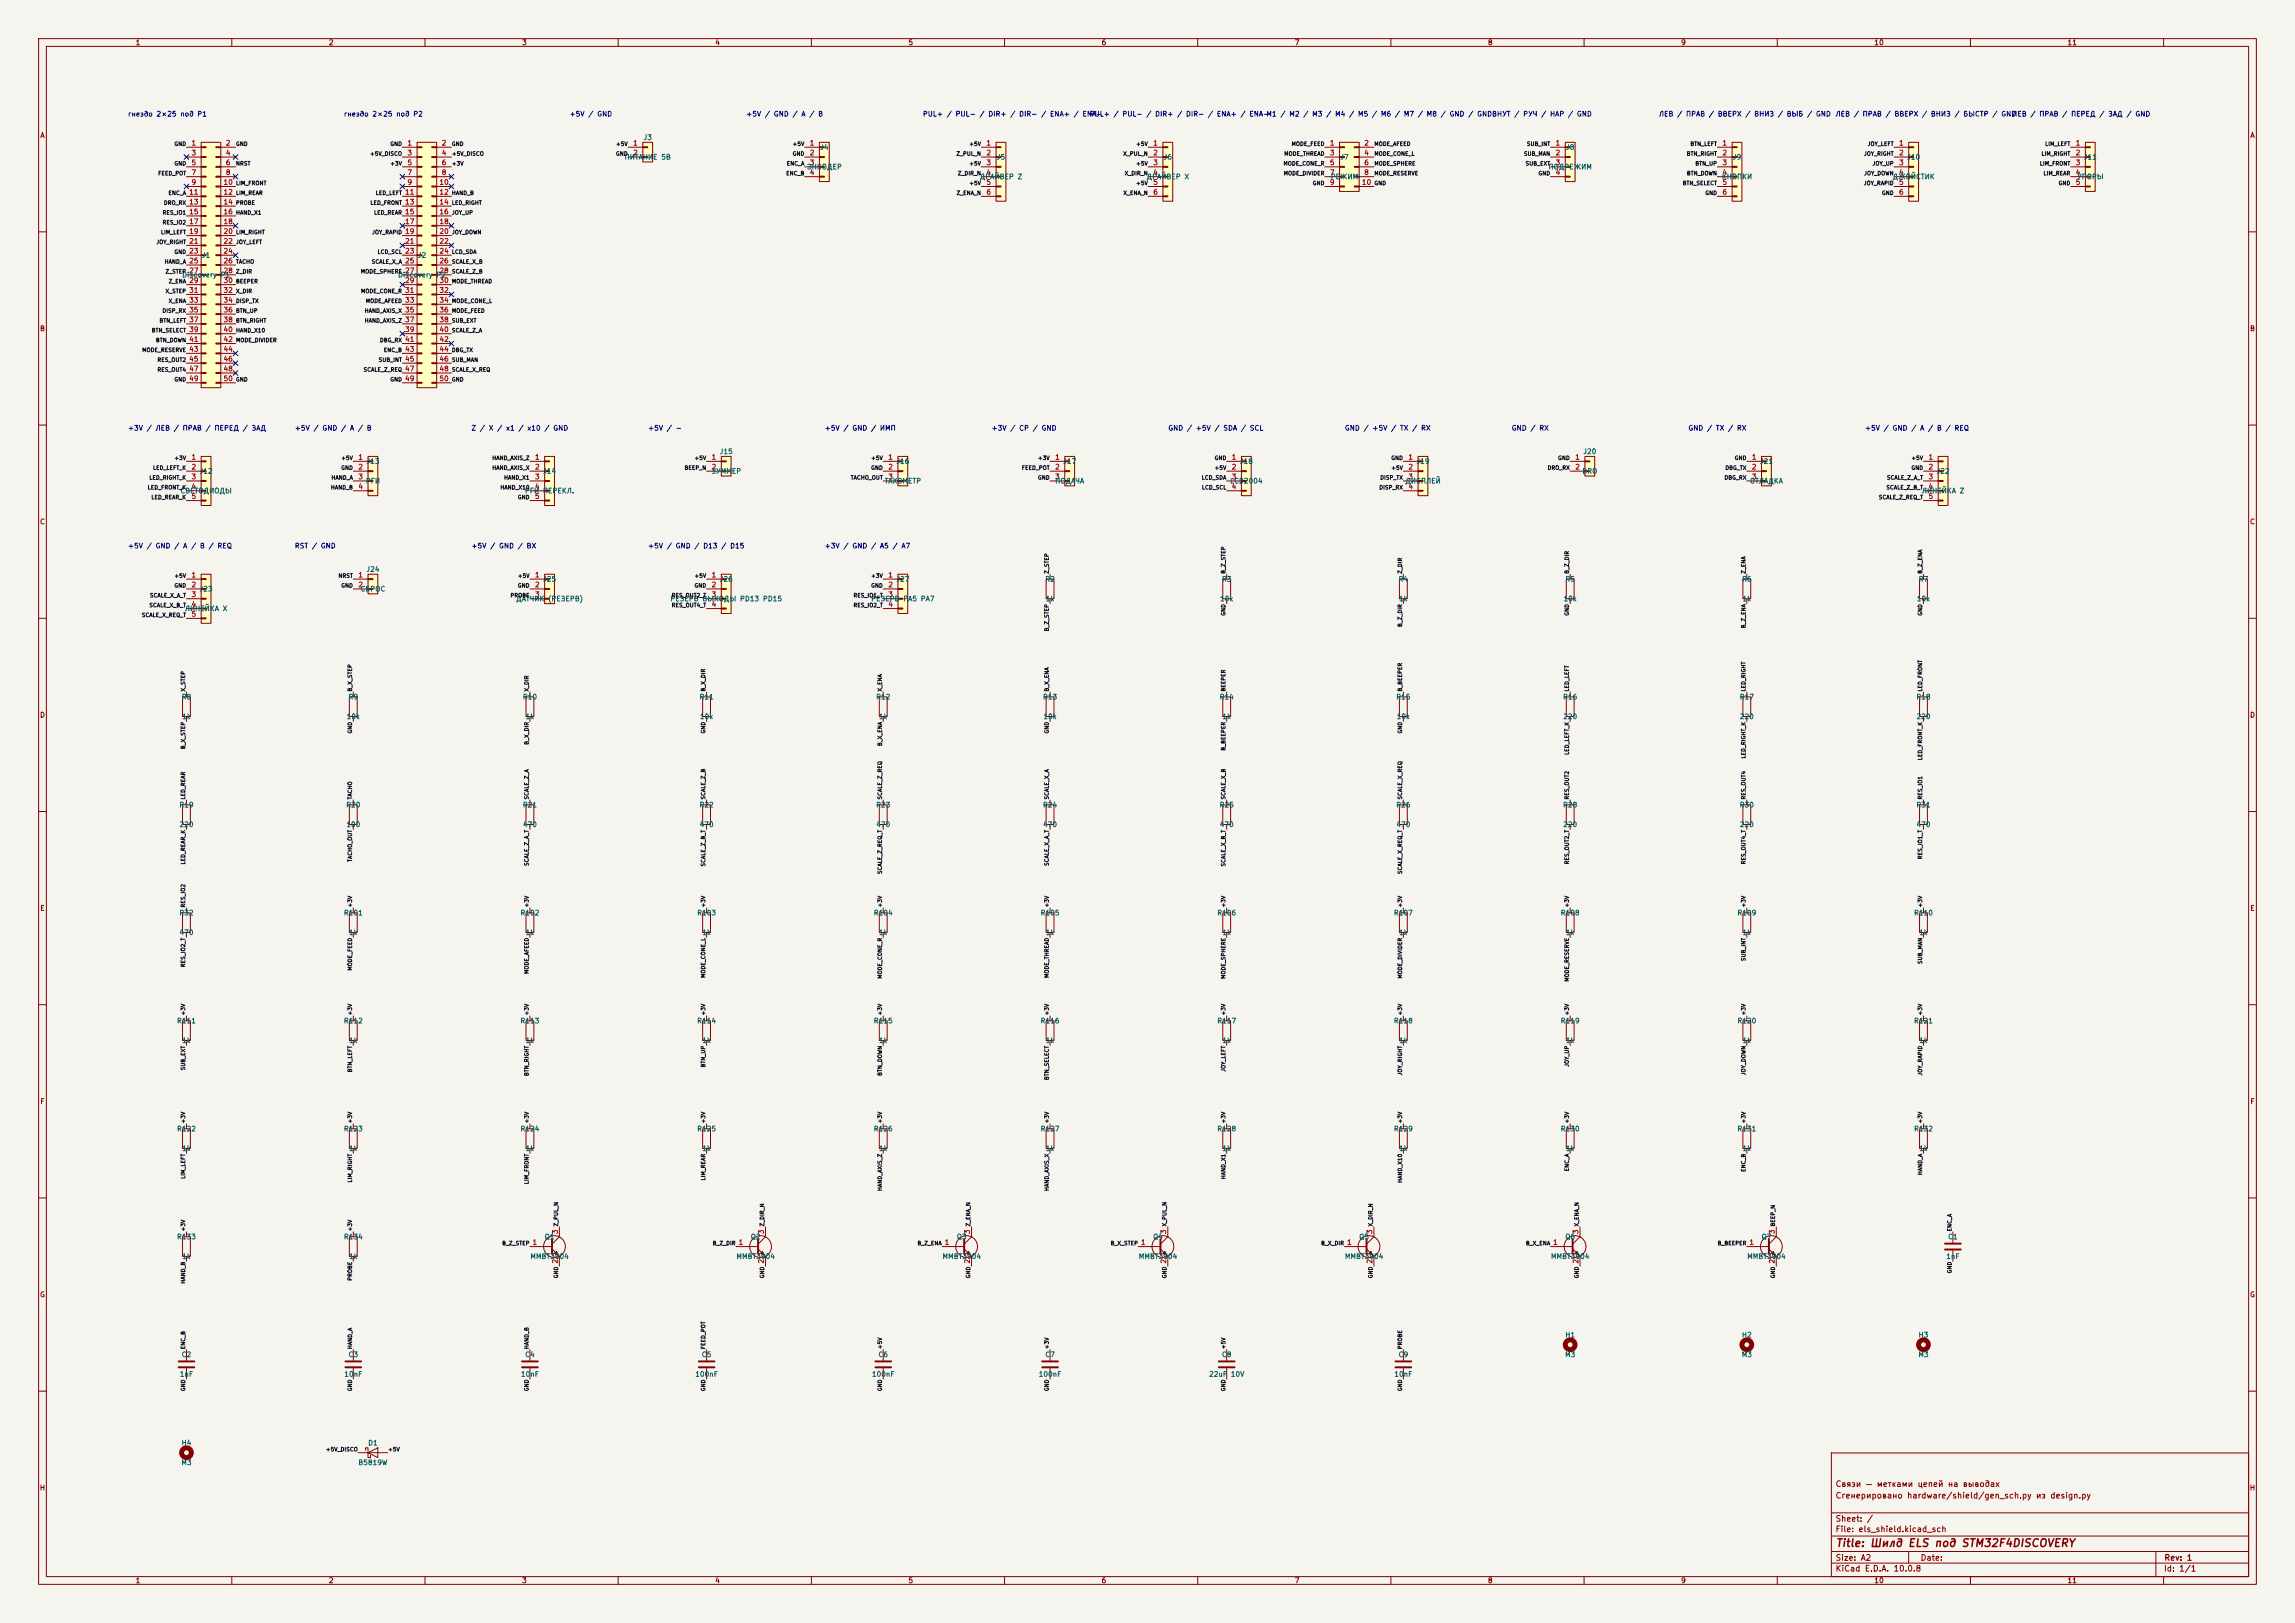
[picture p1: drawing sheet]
<svg xmlns="http://www.w3.org/2000/svg" width="594mm" height="420mm" viewBox="0 0 594 420" stroke-linecap="round" stroke-linejoin="round" font-family="sans-serif">
<defs><g id="words">
<text font-size="2" fill="#840000" x="475" y="400.8">Title: Шилд ELS под STM32F4DISCOVERY</text>
<g font-size="1.5" fill="#840000">
<text x="475" y="388.1">Сгенерировано hardware/shield/gen_sch.py из design.py</text>
<text x="475" y="385.1">Связи — метками цепей на выводах</text>
<text x="475" y="394.1">Sheet: /</text>
<text x="475" y="396.8">File: els_shield.kicad_sch</text>
<text x="475" y="407">KiCad E.D.A. 10.0.8</text>
<text x="475" y="404.2">Size: A2</text>
<text x="497" y="404.2">Date:</text>
<text x="560" y="407">Id: 1/1</text>
<text x="560.1" y="404.2">Rev: 1</text>
</g>
<g font-size="1.3" fill="#840000">
<text x="35" y="12">1</text>
<text x="85" y="12">2</text>
<text x="135" y="12">3</text>
<text x="185" y="12">4</text>
<text x="235" y="12">5</text>
<text x="285" y="12">6</text>
<text x="335" y="12">7</text>
<text x="385" y="12">8</text>
<text x="435" y="12">9</text>
<text x="485" y="12">10</text>
<text x="535" y="12">11</text>
<text x="10.3" y="36">A</text>
<text x="582.3" y="36">A</text>
<text x="10.2" y="86">B</text>
<text x="582.2" y="86">B</text>
<text x="10.2" y="136">C</text>
<text x="582.2" y="136">C</text>
<text x="10.2" y="186">D</text>
<text x="582.2" y="186">D</text>
<text x="10.3" y="236">E</text>
<text x="582.3" y="236">E</text>
<text x="10.3" y="286">F</text>
<text x="582.3" y="286">F</text>
<text x="10.2" y="336">G</text>
<text x="582.2" y="336">G</text>
<text x="10.2" y="386">H</text>
<text x="582.2" y="386">H</text>
<text x="35" y="410">1</text>
<text x="85" y="410">2</text>
<text x="135" y="410">3</text>
<text x="185" y="410">4</text>
<text x="235" y="410">5</text>
<text x="285" y="410">6</text>
<text x="335" y="410">7</text>
<text x="385" y="410">8</text>
<text x="435" y="410">9</text>
<text x="485" y="410">10</text>
<text x="535" y="410">11</text>
</g>
<g font-size="1.3" fill="#0000c2">
<text x="33" y="30.5">гнездо 2×25 под P1</text>
<text x="88.9" y="30.5">гнездо 2×25 под P2</text>
<text x="147.3" y="30.5">+5V / GND</text>
<text x="193" y="30.5">+5V / GND / A / B</text>
<text x="238.7" y="30.5">PUL+ / PUL- / DIR+ / DIR- / ENA+ / ENA-</text>
<text x="281.9" y="30.5">PUL+ / PUL- / DIR+ / DIR- / ENA+ / ENA-</text>
<text x="327.6" y="30.5">M1 / M2 / M3 / M4 / M5 / M6 / M7 / M8 / GND / GNDВНУТ / РУЧ / НАР / GND</text>
<text x="429.2" y="30.5">ЛЕВ / ПРАВ / ВВЕРХ / ВНИЗ / ВЫБ / GND</text>
<text x="475" y="30.5">ЛЕВ / ПРАВ / ВВЕРХ / ВНИЗ / БЫСТР / GND</text>
<text x="520.7" y="30.5">ЛЕВ / ПРАВ / ПЕРЕД / ЗАД / GND</text>
<text x="33" y="111.7">+3V / ЛЕВ / ПРАВ / ПЕРЕД / ЗАД</text>
<text x="76.2" y="111.7">+5V / GND / A / B</text>
<text x="121.9" y="111.7">Z / X / x1 / x10 / GND</text>
<text x="167.6" y="111.7">+5V / -</text>
<text x="213.3" y="111.7">+5V / GND / ИМП</text>
<text x="256.5" y="111.7">+3V / СР / GND</text>
<text x="302.2" y="111.7">GND / +5V / SDA / SCL</text>
<text x="348" y="111.7">GND / +5V / TX / RX</text>
<text x="391.1" y="111.7">GND / RX</text>
<text x="436.9" y="111.7">GND / TX / RX</text>
<text x="482.6" y="111.7">+5V / GND / A / B / REQ</text>
<text x="33" y="142.2">+5V / GND / A / B / REQ</text>
<text x="76.2" y="142.2">RST / GND</text>
<text x="121.9" y="142.2">+5V / GND / ВХ</text>
<text x="167.6" y="142.2">+5V / GND / D13 / D15</text>
<text x="213.3" y="142.2">+3V / GND / A5 / A7</text>
</g>
<g font-size="1.3" fill="#a90000">
<text x="49.4" y="38">1</text>
<text x="49.4" y="40.5">3</text>
<text x="58.3" y="38">2</text>
<text x="58.3" y="40.5">4</text>
<text x="105.3" y="38">1</text>
<text x="105.3" y="40.5">3</text>
<text x="114.2" y="38">2</text>
<text x="114.2" y="40.5">4</text>
<text x="163.7" y="38">1</text>
<text x="163.7" y="40.5">2</text>
<text x="209.5" y="38">1</text>
<text x="209.5" y="40.5">2</text>
<text x="255.2" y="38">1</text>
<text x="255.2" y="40.5">2</text>
<text x="298.4" y="38">1</text>
<text x="298.4" y="40.5">2</text>
<text x="344.1" y="38">1</text>
<text x="344.1" y="40.5">3</text>
<text x="353" y="38">2</text>
<text x="353" y="40.5">4</text>
<text x="402.5" y="38">1</text>
<text x="402.5" y="40.5">2</text>
<text x="445.7" y="38">1</text>
<text x="445.7" y="40.5">2</text>
<text x="491.4" y="38">1</text>
<text x="491.4" y="40.5">2</text>
<text x="537.1" y="38">1</text>
<text x="537.1" y="40.5">2</text>
<text x="49.4" y="43">5</text>
<text x="49.4" y="45.6">7</text>
<text x="58.3" y="43">6</text>
<text x="58.3" y="45.6">8</text>
<text x="105.3" y="43">5</text>
<text x="105.3" y="45.6">7</text>
<text x="114.2" y="43">6</text>
<text x="114.2" y="45.6">8</text>
<text x="209.5" y="43">3</text>
<text x="209.5" y="45.6">4</text>
<text x="255.2" y="43">3</text>
<text x="255.2" y="45.6">4</text>
<text x="298.4" y="43">3</text>
<text x="298.4" y="45.6">4</text>
<text x="344.1" y="43">5</text>
<text x="344.1" y="45.6">7</text>
<text x="353" y="43">6</text>
<text x="353" y="45.6">8</text>
<text x="402.5" y="43">3</text>
<text x="402.5" y="45.6">4</text>
<text x="445.7" y="43">3</text>
<text x="445.7" y="45.6">4</text>
<text x="491.4" y="43">3</text>
<text x="491.4" y="45.6">4</text>
<text x="537.1" y="43">3</text>
<text x="537.1" y="45.6">4</text>
<text x="48.8" y="50.7">11</text>
<text x="48.8" y="53.2">13</text>
<text x="49.4" y="48.1">9</text>
<text x="57.7" y="48.1">10</text>
<text x="57.7" y="50.7">12</text>
<text x="57.7" y="53.2">14</text>
<text x="104.7" y="50.7">11</text>
<text x="104.7" y="53.2">13</text>
<text x="105.3" y="48.1">9</text>
<text x="113.6" y="48.1">10</text>
<text x="113.6" y="50.7">12</text>
<text x="113.6" y="53.2">14</text>
<text x="255.2" y="48.1">5</text>
<text x="255.2" y="50.7">6</text>
<text x="298.4" y="48.1">5</text>
<text x="298.4" y="50.7">6</text>
<text x="344.1" y="48.1">9</text>
<text x="352.4" y="48.1">10</text>
<text x="445.7" y="48.1">5</text>
<text x="445.7" y="50.7">6</text>
<text x="491.4" y="48.1">5</text>
<text x="491.4" y="50.7">6</text>
<text x="537.1" y="48.1">5</text>
<text x="48.8" y="55.7">15</text>
<text x="48.8" y="58.3">17</text>
<text x="57.7" y="55.7">16</text>
<text x="57.7" y="58.3">18</text>
<text x="104.7" y="55.7">15</text>
<text x="104.7" y="58.3">17</text>
<text x="113.6" y="55.7">16</text>
<text x="113.6" y="58.3">18</text>
<text x="48.8" y="60.8">19</text>
<text x="48.8" y="63.4">21</text>
<text x="48.8" y="65.9">23</text>
<text x="57.7" y="60.8">20</text>
<text x="57.7" y="63.4">22</text>
<text x="57.7" y="65.9">24</text>
<text x="104.7" y="60.8">19</text>
<text x="104.7" y="63.4">21</text>
<text x="104.7" y="65.9">23</text>
<text x="113.6" y="60.8">20</text>
<text x="113.6" y="63.4">22</text>
<text x="113.6" y="65.9">24</text>
<text x="48.8" y="68.4">25</text>
<text x="48.8" y="71">27</text>
<text x="57.7" y="68.4">26</text>
<text x="57.7" y="71">28</text>
<text x="104.7" y="68.4">25</text>
<text x="104.7" y="71">27</text>
<text x="113.6" y="68.4">26</text>
<text x="113.6" y="71">28</text>
<text x="48.8" y="73.5">29</text>
<text x="48.8" y="76.1">31</text>
<text x="57.7" y="73.5">30</text>
<text x="57.7" y="76.1">32</text>
<text x="104.7" y="73.5">29</text>
<text x="104.7" y="76.1">31</text>
<text x="113.6" y="73.5">30</text>
<text x="113.6" y="76.1">32</text>
<text x="48.8" y="78.6">33</text>
<text x="48.8" y="81.1">35</text>
<text x="48.8" y="83.7">37</text>
<text x="57.7" y="78.6">34</text>
<text x="57.7" y="81.1">36</text>
<text x="57.7" y="83.7">38</text>
<text x="104.7" y="78.6">33</text>
<text x="104.7" y="81.1">35</text>
<text x="104.7" y="83.7">37</text>
<text x="113.6" y="78.6">34</text>
<text x="113.6" y="81.1">36</text>
<text x="113.6" y="83.7">38</text>
<text x="48.8" y="86.2">39</text>
<text x="48.8" y="88.8">41</text>
<text x="57.7" y="86.2">40</text>
<text x="57.7" y="88.8">42</text>
<text x="104.7" y="86.2">39</text>
<text x="104.7" y="88.8">41</text>
<text x="113.6" y="86.2">40</text>
<text x="113.6" y="88.8">42</text>
<text x="48.8" y="91.3">43</text>
<text x="48.8" y="93.8">45</text>
<text x="57.7" y="91.3">44</text>
<text x="57.7" y="93.8">46</text>
<text x="104.7" y="91.3">43</text>
<text x="104.7" y="93.8">45</text>
<text x="113.6" y="91.3">44</text>
<text x="113.6" y="93.8">46</text>
<text x="48.8" y="96.4">47</text>
<text x="48.8" y="98.9">49</text>
<text x="57.7" y="96.4">48</text>
<text x="57.7" y="98.9">50</text>
<text x="104.7" y="96.4">47</text>
<text x="104.7" y="98.9">49</text>
<text x="113.6" y="96.4">48</text>
<text x="113.6" y="98.9">50</text>
<text x="49.4" y="119.2">1</text>
<text x="92.6" y="119.2">1</text>
<text x="138.3" y="119.2">1</text>
<text x="184.1" y="119.2">1</text>
<text x="229.8" y="119.2">1</text>
<text x="273" y="119.2">1</text>
<text x="318.7" y="119.2">1</text>
<text x="364.4" y="119.2">1</text>
<text x="407.6" y="119.2">1</text>
<text x="453.3" y="119.2">1</text>
<text x="499" y="119.2">1</text>
<text x="49.4" y="121.8">2</text>
<text x="49.4" y="124.3">3</text>
<text x="92.6" y="121.8">2</text>
<text x="92.6" y="124.3">3</text>
<text x="138.3" y="121.8">2</text>
<text x="138.3" y="124.3">3</text>
<text x="184.1" y="121.8">2</text>
<text x="229.8" y="121.8">2</text>
<text x="229.8" y="124.3">3</text>
<text x="273" y="121.8">2</text>
<text x="273" y="124.3">3</text>
<text x="318.7" y="121.8">2</text>
<text x="318.7" y="124.3">3</text>
<text x="364.4" y="121.8">2</text>
<text x="364.4" y="124.3">3</text>
<text x="407.6" y="121.8">2</text>
<text x="453.3" y="121.8">2</text>
<text x="453.3" y="124.3">3</text>
<text x="499" y="121.8">2</text>
<text x="499" y="124.3">3</text>
<text x="49.4" y="126.9">4</text>
<text x="49.4" y="129.4">5</text>
<text x="92.6" y="126.9">4</text>
<text x="138.3" y="126.9">4</text>
<text x="138.3" y="129.4">5</text>
<text x="318.7" y="126.9">4</text>
<text x="364.4" y="126.9">4</text>
<text x="499" y="126.9">4</text>
<text x="499" y="129.4">5</text>
<text x="49.4" y="149.7">1</text>
<text x="92.6" y="149.7">1</text>
<text x="138.3" y="149.7">1</text>
<text x="184.1" y="149.7">1</text>
<text x="229.8" y="149.7">1</text>
<text x="49.4" y="152.3">2</text>
<text x="49.4" y="154.8">3</text>
<text x="92.6" y="152.3">2</text>
<text x="138.3" y="152.3">2</text>
<text x="138.3" y="154.8">3</text>
<text x="184.1" y="152.3">2</text>
<text x="184.1" y="154.8">3</text>
<text x="229.8" y="152.3">2</text>
<text x="229.8" y="154.8">3</text>
<text x="49.4" y="157.3">4</text>
<text x="49.4" y="159.9">5</text>
<text x="184.1" y="157.3">4</text>
<text x="229.8" y="157.3">4</text>
<text x="137.7" y="322.4">1</text>
<text x="144.6" y="319.5" transform="rotate(-90 144.6 319.5)">3</text>
<text x="191" y="322.4">1</text>
<text x="198" y="319.5" transform="rotate(-90 198 319.5)">3</text>
<text x="244.4" y="322.4">1</text>
<text x="251.3" y="319.5" transform="rotate(-90 251.3 319.5)">3</text>
<text x="295.2" y="322.4">1</text>
<text x="302.1" y="319.5" transform="rotate(-90 302.1 319.5)">3</text>
<text x="348.5" y="322.4">1</text>
<text x="355.5" y="319.5" transform="rotate(-90 355.5 319.5)">3</text>
<text x="401.9" y="322.4">1</text>
<text x="408.8" y="319.5" transform="rotate(-90 408.8 319.5)">3</text>
<text x="452.7" y="322.4">1</text>
<text x="459.6" y="319.5" transform="rotate(-90 459.6 319.5)">3</text>
<text x="144.6" y="327.1" transform="rotate(-90 144.6 327.1)">2</text>
<text x="198" y="327.1" transform="rotate(-90 198 327.1)">2</text>
<text x="251.3" y="327.1" transform="rotate(-90 251.3 327.1)">2</text>
<text x="302.1" y="327.1" transform="rotate(-90 302.1 327.1)">2</text>
<text x="355.5" y="327.1" transform="rotate(-90 355.5 327.1)">2</text>
<text x="408.8" y="327.1" transform="rotate(-90 408.8 327.1)">2</text>
<text x="459.6" y="327.1" transform="rotate(-90 459.6 327.1)">2</text>
</g>
<g font-size="1.3" fill="#006464">
<text x="161.5" y="41.6">ПИТАНИЕ 5В</text>
<text x="166.4" y="36.5">J3</text>
<text x="212.1" y="39.1">J4</text>
<text x="257.9" y="41.6">J5</text>
<text x="301" y="41.6">J6</text>
<text x="346.8" y="41.6">J7</text>
<text x="405.2" y="39.1">J8</text>
<text x="448.4" y="41.6">J9</text>
<text x="493.5" y="41.6">J10</text>
<text x="539.2" y="41.6">J11</text>
<text x="208.7" y="44.1">ЭНКОДЕР</text>
<text x="253.4" y="46.7">ДРАЙВЕР Z</text>
<text x="296.6" y="46.7">ДРАЙВЕР X</text>
<text x="344.3" y="46.7">РЕЖИМ</text>
<text x="400.6" y="44.1">ПОДРЕЖИМ</text>
<text x="445.5" y="46.7">КНОПКИ</text>
<text x="489.7" y="46.7">ДЖОЙСТИК</text>
<text x="537.4" y="46.7">УПОРЫ</text>
<text x="52.1" y="67">J1</text>
<text x="108" y="67">J2</text>
<text x="47" y="72.1">Discovery P1</text>
<text x="102.9" y="72.1">Discovery P2</text>
<text x="186.1" y="117.8">J15</text>
<text x="409.7" y="117.8">J20</text>
<text x="51.5" y="122.9">J12</text>
<text x="94.5" y="125.4">РГИ</text>
<text x="94.7" y="120.3">J13</text>
<text x="140.4" y="122.9">J14</text>
<text x="184" y="122.9">ЗУММЕР</text>
<text x="228.8" y="125.4">ТАХОМЕТР</text>
<text x="231.9" y="120.3">J16</text>
<text x="273" y="125.4">ПОДАЧА</text>
<text x="275" y="120.3">J17</text>
<text x="318.2" y="125.4">LCD2004</text>
<text x="320.8" y="120.3">J18</text>
<text x="363.6" y="125.4">ДИСПЛЕЙ</text>
<text x="366.5" y="120.3">J19</text>
<text x="409.4" y="122.9">DRO</text>
<text x="452.8" y="125.4">ОТЛАДКА</text>
<text x="455.4" y="120.3">J21</text>
<text x="501.1" y="122.9">J22</text>
<text x="46.6" y="128">СВЕТОДИОДЫ</text>
<text x="135.7" y="128">РГИ ПЕРЕКЛ.</text>
<text x="497.3" y="128">ЛИНЕЙКА Z</text>
<text x="94.7" y="148.3">J24</text>
<text x="51.5" y="153.4">J23</text>
<text x="93.2" y="153.4">СБРОС</text>
<text x="133.5" y="155.9">ДАТЧИК</text>
<text x="140.4" y="150.8">J25</text>
<text x="141.8" y="155.9">(РЕЗЕРВ)</text>
<text x="173.4" y="155.9">РЕЗЕРВ ВЫХОДЫ PD13 PD15</text>
<text x="186.1" y="150.8">J26</text>
<text x="225.4" y="155.9">РЕЗЕРВ PA5 PA7</text>
<text x="231.9" y="150.8">J27</text>
<text x="270.4" y="150.8">R2</text>
<text x="270.5" y="155.9">1k</text>
<text x="315.6" y="155.9">10k</text>
<text x="316.1" y="150.8">R3</text>
<text x="361.9" y="150.8">R4</text>
<text x="362" y="155.9">1k</text>
<text x="404.5" y="155.9">10k</text>
<text x="405" y="150.8">R5</text>
<text x="450.8" y="150.8">R6</text>
<text x="450.9" y="155.9">1k</text>
<text x="496" y="155.9">10k</text>
<text x="496.5" y="150.8">R7</text>
<text x="47.7" y="158.4">ЛИНЕЙКА X</text>
<text x="46.9" y="181.3">R8</text>
<text x="90.1" y="181.3">R9</text>
<text x="135.2" y="181.3">R10</text>
<text x="180.9" y="181.3">R11</text>
<text x="226.6" y="181.3">R12</text>
<text x="269.8" y="181.3">R13</text>
<text x="315.5" y="181.3">R14</text>
<text x="361.2" y="181.3">R15</text>
<text x="404.4" y="181.3">R16</text>
<text x="450.1" y="181.3">R17</text>
<text x="495.9" y="181.3">R18</text>
<text x="47" y="186.4">1k</text>
<text x="89.6" y="186.4">10k</text>
<text x="135.9" y="186.4">1k</text>
<text x="181" y="186.4">10k</text>
<text x="227.4" y="186.4">1k</text>
<text x="269.9" y="186.4">10k</text>
<text x="316.3" y="186.4">1k</text>
<text x="361.4" y="186.4">10k</text>
<text x="404.5" y="186.4">220</text>
<text x="450.2" y="186.4">220</text>
<text x="495.9" y="186.4">220</text>
<text x="46.3" y="209.2">R19</text>
<text x="89.5" y="209.2">R20</text>
<text x="135.2" y="209.2">R21</text>
<text x="180.9" y="209.2">R22</text>
<text x="226.6" y="209.2">R23</text>
<text x="269.8" y="209.2">R24</text>
<text x="315.5" y="209.2">R25</text>
<text x="361.2" y="209.2">R26</text>
<text x="404.4" y="209.2">R28</text>
<text x="450.1" y="209.2">R30</text>
<text x="495.9" y="209.2">R31</text>
<text x="46.3" y="214.3">220</text>
<text x="89.5" y="214.3">100</text>
<text x="135.2" y="214.3">470</text>
<text x="180.9" y="214.3">470</text>
<text x="226.7" y="214.3">470</text>
<text x="269.8" y="214.3">470</text>
<text x="315.6" y="214.3">470</text>
<text x="361.3" y="214.3">470</text>
<text x="404.5" y="214.3">220</text>
<text x="450.2" y="214.3">220</text>
<text x="495.9" y="214.3">470</text>
<text x="46.3" y="237.2">R32</text>
<text x="88.9" y="237.2">R101</text>
<text x="134.6" y="237.2">R102</text>
<text x="180.3" y="237.2">R103</text>
<text x="226" y="237.2">R104</text>
<text x="269.2" y="237.2">R105</text>
<text x="314.9" y="237.2">R106</text>
<text x="360.6" y="237.2">R107</text>
<text x="403.8" y="237.2">R108</text>
<text x="449.5" y="237.2">R109</text>
<text x="495.3" y="237.2">R110</text>
<text x="46.3" y="242.3">470</text>
<text x="90.2" y="242.3">1k</text>
<text x="135.9" y="242.3">1k</text>
<text x="181.6" y="242.3">1k</text>
<text x="227.4" y="242.3">1k</text>
<text x="270.5" y="242.3">1k</text>
<text x="316.3" y="242.3">1k</text>
<text x="362" y="242.3">1k</text>
<text x="405.2" y="242.3">1k</text>
<text x="450.9" y="242.3">1k</text>
<text x="496.6" y="242.3">1k</text>
<text x="45.7" y="265.1">R111</text>
<text x="88.9" y="265.1">R112</text>
<text x="134.6" y="265.1">R113</text>
<text x="180.3" y="265.1">R114</text>
<text x="226" y="265.1">R115</text>
<text x="269.2" y="265.1">R116</text>
<text x="314.9" y="265.1">R117</text>
<text x="360.6" y="265.1">R118</text>
<text x="403.8" y="265.1">R119</text>
<text x="449.5" y="265.1">R120</text>
<text x="495.3" y="265.1">R121</text>
<text x="47" y="270.2">1k</text>
<text x="90.2" y="270.2">1k</text>
<text x="135.9" y="270.2">1k</text>
<text x="181.6" y="270.2">1k</text>
<text x="227.4" y="270.2">1k</text>
<text x="270.5" y="270.2">1k</text>
<text x="316.3" y="270.2">1k</text>
<text x="362" y="270.2">1k</text>
<text x="405.2" y="270.2">1k</text>
<text x="450.9" y="270.2">1k</text>
<text x="496.6" y="270.2">1k</text>
<text x="45.7" y="293.1">R122</text>
<text x="88.9" y="293.1">R123</text>
<text x="134.6" y="293.1">R124</text>
<text x="180.3" y="293.1">R125</text>
<text x="226" y="293.1">R126</text>
<text x="269.2" y="293.1">R127</text>
<text x="314.9" y="293.1">R128</text>
<text x="360.6" y="293.1">R129</text>
<text x="403.8" y="293.1">R130</text>
<text x="449.5" y="293.1">R131</text>
<text x="495.3" y="293.1">R132</text>
<text x="47" y="298.1">1k</text>
<text x="90.2" y="298.1">1k</text>
<text x="135.9" y="298.1">1k</text>
<text x="181.6" y="298.1">1k</text>
<text x="227.4" y="298.1">1k</text>
<text x="270.5" y="298.1">1k</text>
<text x="316.3" y="298.1">1k</text>
<text x="362" y="298.1">1k</text>
<text x="405.2" y="298.1">1k</text>
<text x="450.9" y="298.1">1k</text>
<text x="496.6" y="298.1">1k</text>
<text x="45.7" y="321">R133</text>
<text x="88.9" y="321">R134</text>
<text x="140.8" y="321">Q1</text>
<text x="194.2" y="321">Q2</text>
<text x="247.5" y="321">Q3</text>
<text x="298.3" y="321">Q4</text>
<text x="351.7" y="321">Q5</text>
<text x="405" y="321">Q6</text>
<text x="455.8" y="321">Q7</text>
<text x="504.1" y="321">C1</text>
<text x="47" y="326.1">1k</text>
<text x="90.2" y="326.1">1k</text>
<text x="137.1" y="326.1">MMBT3904</text>
<text x="190.5" y="326.1">MMBT3904</text>
<text x="243.8" y="326.1">MMBT3904</text>
<text x="294.6" y="326.1">MMBT3904</text>
<text x="347.9" y="326.1">MMBT3904</text>
<text x="401.3" y="326.1">MMBT3904</text>
<text x="452.1" y="326.1">MMBT3904</text>
<text x="503.6" y="326.1">1nF</text>
<text x="405" y="346.4">H1</text>
<text x="450.7" y="346.4">H2</text>
<text x="496.4" y="346.4">H3</text>
<text x="46.9" y="351.5">C2</text>
<text x="90.1" y="351.5">C3</text>
<text x="135.8" y="351.5">C4</text>
<text x="181.5" y="351.5">C5</text>
<text x="227.2" y="351.5">C6</text>
<text x="270.4" y="351.5">C7</text>
<text x="316.1" y="351.5">C8</text>
<text x="361.9" y="351.5">C9</text>
<text x="404.9" y="351.5">M3</text>
<text x="450.7" y="351.5">M3</text>
<text x="496.4" y="351.5">M3</text>
<text x="46.4" y="356.6">1nF</text>
<text x="89" y="356.6">10nF</text>
<text x="134.7" y="356.6">10nF</text>
<text x="179.8" y="356.6">100nF</text>
<text x="225.5" y="356.6">100nF</text>
<text x="268.7" y="356.6">100nF</text>
<text x="312.8" y="356.6">22uF</text>
<text x="318.4" y="356.6">10V</text>
<text x="360.8" y="356.6">10nF</text>
<text x="46.9" y="374.3">H4</text>
<text x="95.2" y="374.3">D1</text>
<text x="46.8" y="379.4">M3</text>
<text x="92.6" y="379.4">B5819W</text>
</g>
<g font-size="1" fill="#0f0f0f">
<text x="45" y="38">GND</text>
<text x="61" y="38">GND</text>
<text x="95.7" y="40.5">+5V_DISCO</text>
<text x="100.9" y="38">GND</text>
<text x="116.8" y="38">GND</text>
<text x="116.8" y="40.5">+5V_DISCO</text>
<text x="159.3" y="38">+5V</text>
<text x="159.3" y="40.5">GND</text>
<text x="205" y="38">+5V</text>
<text x="205" y="40.5">GND</text>
<text x="247.4" y="40.5">Z_PUL_N</text>
<text x="250.8" y="38">+5V</text>
<text x="290.6" y="40.5">X_PUL_N</text>
<text x="293.9" y="38">+5V</text>
<text x="332.3" y="40.5">MODE_THREAD</text>
<text x="334.2" y="38">MODE_FEED</text>
<text x="355.6" y="38">MODE_AFEED</text>
<text x="355.6" y="40.5">MODE_CONE_L</text>
<text x="394.3" y="40.5">SUB_MAN</text>
<text x="395.1" y="38">SUB_INT</text>
<text x="436.4" y="40.5">BTN_RIGHT</text>
<text x="437.4" y="38">BTN_LEFT</text>
<text x="482.3" y="40.5">JOY_RIGHT</text>
<text x="483.3" y="38">JOY_LEFT</text>
<text x="528.3" y="40.5">LIM_RIGHT</text>
<text x="529.2" y="38">LIM_LEFT</text>
<text x="40.8" y="45.6">FEED_POT</text>
<text x="45" y="43.1">GND</text>
<text x="61" y="43.1">NRST</text>
<text x="100.9" y="43.1">+3V</text>
<text x="116.8" y="43.1">+3V</text>
<text x="203.4" y="45.6">ENC_B</text>
<text x="203.5" y="43.1">ENC_A</text>
<text x="247.8" y="45.6">Z_DIR_N</text>
<text x="250.8" y="43.1">+5V</text>
<text x="291" y="45.6">X_DIR_N</text>
<text x="293.9" y="43.1">+5V</text>
<text x="332.1" y="43.1">MODE_CONE_R</text>
<text x="332.1" y="45.6">MODE_DIVIDER</text>
<text x="355.6" y="43.1">MODE_SPHERE</text>
<text x="355.6" y="45.6">MODE_RESERVE</text>
<text x="394.7" y="43.1">SUB_EXT</text>
<text x="398.1" y="45.6">GND</text>
<text x="436.5" y="45.6">BTN_DOWN</text>
<text x="438.7" y="43.1">BTN_UP</text>
<text x="482.4" y="45.6">JOY_DOWN</text>
<text x="484.5" y="43.1">JOY_UP</text>
<text x="527.8" y="43.1">LIM_FRONT</text>
<text x="528.8" y="45.6">LIM_REAR</text>
<text x="42.3" y="53.2">DRO_RX</text>
<text x="43.5" y="50.7">ENC_A</text>
<text x="61" y="53.2">PROBE</text>
<text x="61" y="48.2">LIM_FRONT</text>
<text x="61" y="50.7">LIM_REAR</text>
<text x="95.7" y="53.2">LED_FRONT</text>
<text x="97.1" y="50.7">LED_LEFT</text>
<text x="116.8" y="50.7">HAND_B</text>
<text x="116.8" y="53.2">LED_RIGHT</text>
<text x="247.5" y="50.7">Z_ENA_N</text>
<text x="250.8" y="48.2">+5V</text>
<text x="290.6" y="50.7">X_ENA_N</text>
<text x="293.9" y="48.2">+5V</text>
<text x="339.7" y="48.2">GND</text>
<text x="355.6" y="48.2">GND</text>
<text x="435.4" y="48.2">BTN_SELECT</text>
<text x="441.3" y="50.7">GND</text>
<text x="482.3" y="48.2">JOY_RAPID</text>
<text x="487" y="50.7">GND</text>
<text x="532.7" y="48.2">GND</text>
<text x="42" y="58.3">RES_IO2</text>
<text x="42" y="55.8">RES_IO1</text>
<text x="61" y="55.8">HAND_X1</text>
<text x="96.7" y="55.8">LED_REAR</text>
<text x="116.8" y="55.8">JOY_UP</text>
<text x="40.3" y="63.4">JOY_RIGHT</text>
<text x="41.5" y="60.9">LIM_LEFT</text>
<text x="45" y="65.9">GND</text>
<text x="61" y="60.9">LIM_RIGHT</text>
<text x="61" y="63.4">JOY_LEFT</text>
<text x="96.2" y="60.9">JOY_RAPID</text>
<text x="97.6" y="65.9">LCD_SCL</text>
<text x="116.8" y="60.9">JOY_DOWN</text>
<text x="116.8" y="65.9">LCD_SDA</text>
<text x="42.5" y="68.5">HAND_A</text>
<text x="42.7" y="71">Z_STEP</text>
<text x="61" y="68.5">TACHO</text>
<text x="61" y="71">Z_DIR</text>
<text x="93.3" y="71">MODE_SPHERE</text>
<text x="96.1" y="68.5">SCALE_X_A</text>
<text x="116.8" y="68.5">SCALE_X_B</text>
<text x="116.8" y="71">SCALE_Z_B</text>
<text x="42.7" y="76.1">X_STEP</text>
<text x="43.5" y="73.6">Z_ENA</text>
<text x="61" y="73.6">BEEPER</text>
<text x="61" y="76.1">X_DIR</text>
<text x="93.3" y="76.1">MODE_CONE_R</text>
<text x="116.8" y="73.6">MODE_THREAD</text>
<text x="41.2" y="83.7">BTN_LEFT</text>
<text x="41.9" y="81.2">DISP_RX</text>
<text x="43.5" y="78.6">X_ENA</text>
<text x="61" y="78.6">DISP_TX</text>
<text x="61" y="81.2">BTN_UP</text>
<text x="61" y="83.7">BTN_RIGHT</text>
<text x="94.3" y="81.2">HAND_AXIS_X</text>
<text x="94.3" y="83.7">HAND_AXIS_Z</text>
<text x="94.6" y="78.6">MODE_AFEED</text>
<text x="116.8" y="78.6">MODE_CONE_L</text>
<text x="116.8" y="81.2">MODE_FEED</text>
<text x="116.8" y="83.7">SUB_EXT</text>
<text x="39.2" y="86.3">BTN_SELECT</text>
<text x="40.3" y="88.8">BTN_DOWN</text>
<text x="61" y="86.3">HAND_X10</text>
<text x="61" y="88.8">MODE_DIVIDER</text>
<text x="98.2" y="88.8">DBG_RX</text>
<text x="116.8" y="86.3">SCALE_Z_A</text>
<text x="36.7" y="91.3">MODE_RESERVE</text>
<text x="40.6" y="93.9">RES_OUT2</text>
<text x="97.9" y="93.9">SUB_INT</text>
<text x="99.2" y="91.3">ENC_B</text>
<text x="116.8" y="91.3">DBG_TX</text>
<text x="116.8" y="93.9">SUB_MAN</text>
<text x="40.6" y="96.4">RES_OUT4</text>
<text x="45" y="99">GND</text>
<text x="61" y="99">GND</text>
<text x="94" y="96.4">SCALE_Z_REQ</text>
<text x="100.9" y="99">GND</text>
<text x="116.8" y="96.4">SCALE_X_REQ</text>
<text x="116.8" y="99">GND</text>
<text x="45" y="119.3">+3V</text>
<text x="88.2" y="119.3">+5V</text>
<text x="127.3" y="119.3">HAND_AXIS_Z</text>
<text x="179.6" y="119.3">+5V</text>
<text x="225.4" y="119.3">+5V</text>
<text x="268.5" y="119.3">+3V</text>
<text x="314.3" y="119.3">GND</text>
<text x="360" y="119.3">GND</text>
<text x="403.2" y="119.3">GND</text>
<text x="448.9" y="119.3">GND</text>
<text x="494.6" y="119.3">+5V</text>
<text x="38.5" y="124.4">LED_RIGHT_K</text>
<text x="39.5" y="121.8">LED_LEFT_K</text>
<text x="85.7" y="124.4">HAND_A</text>
<text x="88.2" y="121.8">GND</text>
<text x="127.3" y="121.8">HAND_AXIS_X</text>
<text x="130.3" y="124.4">HAND_X1</text>
<text x="177.1" y="121.8">BEEP_N</text>
<text x="220.1" y="124.4">TACHO_OUT</text>
<text x="225.4" y="121.8">GND</text>
<text x="264.3" y="121.8">FEED_POT</text>
<text x="268.5" y="124.4">GND</text>
<text x="310.9" y="124.4">LCD_SDA</text>
<text x="314.3" y="121.8">+5V</text>
<text x="357.1" y="124.4">DISP_TX</text>
<text x="360" y="121.8">+5V</text>
<text x="400.4" y="121.8">DRO_RX</text>
<text x="446.2" y="124.4">DBG_RX</text>
<text x="446.4" y="121.8">DBG_TX</text>
<text x="488.3" y="124.4">SCALE_Z_A_T</text>
<text x="494.6" y="121.8">GND</text>
<text x="38.1" y="126.9">LED_FRONT_K</text>
<text x="39.1" y="129.4">LED_REAR_K</text>
<text x="85.5" y="126.9">HAND_B</text>
<text x="129.4" y="126.9">HAND_X10</text>
<text x="133.9" y="129.4">GND</text>
<text x="311" y="126.9">LCD_SCL</text>
<text x="356.9" y="126.9">DISP_RX</text>
<text x="486.2" y="129.4">SCALE_Z_REQ_T</text>
<text x="488.1" y="126.9">SCALE_Z_B_T</text>
<text x="45" y="149.8">+5V</text>
<text x="87.5" y="149.8">NRST</text>
<text x="133.9" y="149.8">+5V</text>
<text x="179.6" y="149.8">+5V</text>
<text x="225.4" y="149.8">+3V</text>
<text x="271.7" y="148.6" transform="rotate(-90 271.7 148.6)">Z_STEP</text>
<text x="317.4" y="148.6" transform="rotate(-90 317.4 148.6)">B_Z_STEP</text>
<text x="363.1" y="148.6" transform="rotate(-90 363.1 148.6)">Z_DIR</text>
<text x="406.3" y="148.6" transform="rotate(-90 406.3 148.6)">B_Z_DIR</text>
<text x="452" y="148.6" transform="rotate(-90 452 148.6)">Z_ENA</text>
<text x="497.7" y="148.6" transform="rotate(-90 497.7 148.6)">B_Z_ENA</text>
<text x="38.7" y="154.8">SCALE_X_A_T</text>
<text x="45" y="152.3">GND</text>
<text x="88.2" y="152.3">GND</text>
<text x="132" y="154.8">PROBE</text>
<text x="133.9" y="152.3">GND</text>
<text x="173.7" y="154.8">RES_OUT2_T</text>
<text x="179.6" y="152.3">GND</text>
<text x="220.8" y="154.8">RES_IO1_T</text>
<text x="225.4" y="152.3">GND</text>
<text x="36.6" y="159.9">SCALE_X_REQ_T</text>
<text x="38.5" y="157.4">SCALE_X_B_T</text>
<text x="173.7" y="157.4">RES_OUT4_T</text>
<text x="220.8" y="157.4">RES_IO2_T</text>
<text x="317.4" y="159.5" transform="rotate(-90 317.4 159.5)">GND</text>
<text x="406.3" y="159.5" transform="rotate(-90 406.3 159.5)">GND</text>
<text x="497.7" y="159.5" transform="rotate(-90 497.7 159.5)">GND</text>
<text x="271.7" y="163.5" transform="rotate(-90 271.7 163.5)">B_Z_STEP</text>
<text x="363.1" y="162.4" transform="rotate(-90 363.1 162.4)">B_Z_DIR</text>
<text x="452" y="162.7" transform="rotate(-90 452 162.7)">B_Z_ENA</text>
<text x="48.2" y="179.1" transform="rotate(-90 48.2 179.1)">X_STEP</text>
<text x="91.3" y="179.1" transform="rotate(-90 91.3 179.1)">B_X_STEP</text>
<text x="137.1" y="179.1" transform="rotate(-90 137.1 179.1)">X_DIR</text>
<text x="182.8" y="179.1" transform="rotate(-90 182.8 179.1)">B_X_DIR</text>
<text x="228.5" y="179.1" transform="rotate(-90 228.5 179.1)">X_ENA</text>
<text x="271.7" y="179.1" transform="rotate(-90 271.7 179.1)">B_X_ENA</text>
<text x="317.4" y="179.1" transform="rotate(-90 317.4 179.1)">BEEPER</text>
<text x="363.1" y="179.1" transform="rotate(-90 363.1 179.1)">B_BEEPER</text>
<text x="406.3" y="179.1" transform="rotate(-90 406.3 179.1)">LED_LEFT</text>
<text x="452" y="179.1" transform="rotate(-90 452 179.1)">LED_RIGHT</text>
<text x="497.7" y="179.1" transform="rotate(-90 497.7 179.1)">LED_FRONT</text>
<text x="91.3" y="189.9" transform="rotate(-90 91.3 189.9)">GND</text>
<text x="182.8" y="189.9" transform="rotate(-90 182.8 189.9)">GND</text>
<text x="271.7" y="189.9" transform="rotate(-90 271.7 189.9)">GND</text>
<text x="363.1" y="189.9" transform="rotate(-90 363.1 189.9)">GND</text>
<text x="48.2" y="194" transform="rotate(-90 48.2 194)">B_X_STEP</text>
<text x="137.1" y="192.8" transform="rotate(-90 137.1 192.8)">B_X_DIR</text>
<text x="228.5" y="193.2" transform="rotate(-90 228.5 193.2)">B_X_ENA</text>
<text x="317.4" y="194.4" transform="rotate(-90 317.4 194.4)">B_BEEPER</text>
<text x="406.3" y="195.5" transform="rotate(-90 406.3 195.5)">LED_LEFT_K</text>
<text x="452" y="196.4" transform="rotate(-90 452 196.4)">LED_RIGHT_K</text>
<text x="497.7" y="196.8" transform="rotate(-90 497.7 196.8)">LED_FRONT_K</text>
<text x="48.2" y="207" transform="rotate(-90 48.2 207)">LED_REAR</text>
<text x="91.3" y="207" transform="rotate(-90 91.3 207)">TACHO</text>
<text x="137.1" y="207" transform="rotate(-90 137.1 207)">SCALE_Z_A</text>
<text x="182.8" y="207" transform="rotate(-90 182.8 207)">SCALE_Z_B</text>
<text x="228.5" y="207" transform="rotate(-90 228.5 207)">SCALE_Z_REQ</text>
<text x="271.7" y="207" transform="rotate(-90 271.7 207)">SCALE_X_A</text>
<text x="317.4" y="207" transform="rotate(-90 317.4 207)">SCALE_X_B</text>
<text x="363.1" y="207" transform="rotate(-90 363.1 207)">SCALE_X_REQ</text>
<text x="406.3" y="207" transform="rotate(-90 406.3 207)">RES_OUT2</text>
<text x="452" y="207" transform="rotate(-90 452 207)">RES_OUT4</text>
<text x="497.7" y="207" transform="rotate(-90 497.7 207)">RES_IO1</text>
<text x="48.2" y="223.8" transform="rotate(-90 48.2 223.8)">LED_REAR_K</text>
<text x="91.3" y="223.2" transform="rotate(-90 91.3 223.2)">TACHO_OUT</text>
<text x="137.1" y="224.2" transform="rotate(-90 137.1 224.2)">SCALE_Z_A_T</text>
<text x="182.8" y="224.4" transform="rotate(-90 182.8 224.4)">SCALE_Z_B_T</text>
<text x="228.5" y="226.3" transform="rotate(-90 228.5 226.3)">SCALE_Z_REQ_T</text>
<text x="271.7" y="224.2" transform="rotate(-90 271.7 224.2)">SCALE_X_A_T</text>
<text x="317.4" y="224.4" transform="rotate(-90 317.4 224.4)">SCALE_X_B_T</text>
<text x="363.1" y="226.3" transform="rotate(-90 363.1 226.3)">SCALE_X_REQ_T</text>
<text x="406.3" y="223.8" transform="rotate(-90 406.3 223.8)">RES_OUT2_T</text>
<text x="452" y="223.8" transform="rotate(-90 452 223.8)">RES_OUT4_T</text>
<text x="497.7" y="222.4" transform="rotate(-90 497.7 222.4)">RES_IO1_T</text>
<text x="48.2" y="234.9" transform="rotate(-90 48.2 234.9)">RES_IO2</text>
<text x="91.3" y="234.9" transform="rotate(-90 91.3 234.9)">+3V</text>
<text x="137.1" y="234.9" transform="rotate(-90 137.1 234.9)">+3V</text>
<text x="182.8" y="234.9" transform="rotate(-90 182.8 234.9)">+3V</text>
<text x="228.5" y="234.9" transform="rotate(-90 228.5 234.9)">+3V</text>
<text x="271.7" y="234.9" transform="rotate(-90 271.7 234.9)">+3V</text>
<text x="317.4" y="234.9" transform="rotate(-90 317.4 234.9)">+3V</text>
<text x="363.1" y="234.9" transform="rotate(-90 363.1 234.9)">+3V</text>
<text x="406.3" y="234.9" transform="rotate(-90 406.3 234.9)">+3V</text>
<text x="452" y="234.9" transform="rotate(-90 452 234.9)">+3V</text>
<text x="497.7" y="234.9" transform="rotate(-90 497.7 234.9)">+3V</text>
<text x="48.2" y="250.4" transform="rotate(-90 48.2 250.4)">RES_IO2_T</text>
<text x="91.3" y="251.3" transform="rotate(-90 91.3 251.3)">MODE_FEED</text>
<text x="452" y="248.8" transform="rotate(-90 452 248.8)">SUB_INT</text>
<text x="497.7" y="249.6" transform="rotate(-90 497.7 249.6)">SUB_MAN</text>
<text x="137.1" y="252.2" transform="rotate(-90 137.1 252.2)">MODE_AFEED</text>
<text x="182.8" y="253.2" transform="rotate(-90 182.8 253.2)">MODE_CONE_L</text>
<text x="228.5" y="253.4" transform="rotate(-90 228.5 253.4)">MODE_CONE_R</text>
<text x="271.7" y="253.2" transform="rotate(-90 271.7 253.2)">MODE_THREAD</text>
<text x="317.4" y="253.4" transform="rotate(-90 317.4 253.4)">MODE_SPHERE</text>
<text x="363.1" y="253.3" transform="rotate(-90 363.1 253.3)">MODE_DIVIDER</text>
<text x="406.3" y="254.2" transform="rotate(-90 406.3 254.2)">MODE_RESERVE</text>
<text x="48.2" y="262.9" transform="rotate(-90 48.2 262.9)">+3V</text>
<text x="91.3" y="262.9" transform="rotate(-90 91.3 262.9)">+3V</text>
<text x="137.1" y="262.9" transform="rotate(-90 137.1 262.9)">+3V</text>
<text x="182.8" y="262.9" transform="rotate(-90 182.8 262.9)">+3V</text>
<text x="228.5" y="262.9" transform="rotate(-90 228.5 262.9)">+3V</text>
<text x="271.7" y="262.9" transform="rotate(-90 271.7 262.9)">+3V</text>
<text x="317.4" y="262.9" transform="rotate(-90 317.4 262.9)">+3V</text>
<text x="363.1" y="262.9" transform="rotate(-90 363.1 262.9)">+3V</text>
<text x="406.3" y="262.9" transform="rotate(-90 406.3 262.9)">+3V</text>
<text x="452" y="262.9" transform="rotate(-90 452 262.9)">+3V</text>
<text x="497.7" y="262.9" transform="rotate(-90 497.7 262.9)">+3V</text>
<text x="48.2" y="277.1" transform="rotate(-90 48.2 277.1)">SUB_EXT</text>
<text x="91.3" y="277.6" transform="rotate(-90 91.3 277.6)">BTN_LEFT</text>
<text x="137.1" y="278.6" transform="rotate(-90 137.1 278.6)">BTN_RIGHT</text>
<text x="182.8" y="276.3" transform="rotate(-90 182.8 276.3)">BTN_UP</text>
<text x="228.5" y="278.5" transform="rotate(-90 228.5 278.5)">BTN_DOWN</text>
<text x="271.7" y="279.6" transform="rotate(-90 271.7 279.6)">BTN_SELECT</text>
<text x="317.4" y="277.5" transform="rotate(-90 317.4 277.5)">JOY_LEFT</text>
<text x="363.1" y="278.4" transform="rotate(-90 363.1 278.4)">JOY_RIGHT</text>
<text x="406.3" y="276.2" transform="rotate(-90 406.3 276.2)">JOY_UP</text>
<text x="452" y="278.4" transform="rotate(-90 452 278.4)">JOY_DOWN</text>
<text x="497.7" y="278.5" transform="rotate(-90 497.7 278.5)">JOY_RAPID</text>
<text x="48.2" y="290.8" transform="rotate(-90 48.2 290.8)">+3V</text>
<text x="91.3" y="290.8" transform="rotate(-90 91.3 290.8)">+3V</text>
<text x="137.1" y="290.8" transform="rotate(-90 137.1 290.8)">+3V</text>
<text x="182.8" y="290.8" transform="rotate(-90 182.8 290.8)">+3V</text>
<text x="228.5" y="290.8" transform="rotate(-90 228.5 290.8)">+3V</text>
<text x="271.7" y="290.8" transform="rotate(-90 271.7 290.8)">+3V</text>
<text x="317.4" y="290.8" transform="rotate(-90 317.4 290.8)">+3V</text>
<text x="363.1" y="290.8" transform="rotate(-90 363.1 290.8)">+3V</text>
<text x="406.3" y="290.8" transform="rotate(-90 406.3 290.8)">+3V</text>
<text x="452" y="290.8" transform="rotate(-90 452 290.8)">+3V</text>
<text x="497.7" y="290.8" transform="rotate(-90 497.7 290.8)">+3V</text>
<text x="48.2" y="305.2" transform="rotate(-90 48.2 305.2)">LIM_LEFT</text>
<text x="182.8" y="305.6" transform="rotate(-90 182.8 305.6)">LIM_REAR</text>
<text x="317.4" y="305.3" transform="rotate(-90 317.4 305.3)">HAND_X1</text>
<text x="406.3" y="303.2" transform="rotate(-90 406.3 303.2)">ENC_A</text>
<text x="452" y="303.4" transform="rotate(-90 452 303.4)">ENC_B</text>
<text x="497.7" y="304.2" transform="rotate(-90 497.7 304.2)">HAND_A</text>
<text x="91.3" y="306.1" transform="rotate(-90 91.3 306.1)">LIM_RIGHT</text>
<text x="137.1" y="306.6" transform="rotate(-90 137.1 306.6)">LIM_FRONT</text>
<text x="228.5" y="308.3" transform="rotate(-90 228.5 308.3)">HAND_AXIS_Z</text>
<text x="271.7" y="308.3" transform="rotate(-90 271.7 308.3)">HAND_AXIS_X</text>
<text x="363.1" y="306.2" transform="rotate(-90 363.1 306.2)">HAND_X10</text>
<text x="144.7" y="317.5" transform="rotate(-90 144.7 317.5)">Z_PUL_N</text>
<text x="198" y="317.5" transform="rotate(-90 198 317.5)">Z_DIR_N</text>
<text x="251.4" y="317.5" transform="rotate(-90 251.4 317.5)">Z_ENA_N</text>
<text x="302.2" y="317.5" transform="rotate(-90 302.2 317.5)">X_PUL_N</text>
<text x="355.5" y="317.5" transform="rotate(-90 355.5 317.5)">X_DIR_N</text>
<text x="408.8" y="317.5" transform="rotate(-90 408.8 317.5)">X_ENA_N</text>
<text x="459.6" y="317.5" transform="rotate(-90 459.6 317.5)">BEEP_N</text>
<text x="48.2" y="318.8" transform="rotate(-90 48.2 318.8)">+3V</text>
<text x="91.3" y="318.8" transform="rotate(-90 91.3 318.8)">+3V</text>
<text x="129.9" y="322.5">B_Z_STEP</text>
<text x="184.3" y="322.5">B_Z_DIR</text>
<text x="237.4" y="322.5">B_Z_ENA</text>
<text x="287.3" y="322.5">B_X_STEP</text>
<text x="341.8" y="322.5">B_X_DIR</text>
<text x="394.8" y="322.5">B_X_ENA</text>
<text x="444.4" y="322.5">B_BEEPER</text>
<text x="505.4" y="318.8" transform="rotate(-90 505.4 318.8)">ENC_A</text>
<text x="505.4" y="329.6" transform="rotate(-90 505.4 329.6)">GND</text>
<text x="48.2" y="332.3" transform="rotate(-90 48.2 332.3)">HAND_B</text>
<text x="91.3" y="331.5" transform="rotate(-90 91.3 331.5)">PROBE</text>
<text x="144.7" y="330.9" transform="rotate(-90 144.7 330.9)">GND</text>
<text x="198" y="330.9" transform="rotate(-90 198 330.9)">GND</text>
<text x="251.4" y="330.9" transform="rotate(-90 251.4 330.9)">GND</text>
<text x="302.2" y="330.9" transform="rotate(-90 302.2 330.9)">GND</text>
<text x="355.5" y="330.9" transform="rotate(-90 355.5 330.9)">GND</text>
<text x="408.8" y="330.9" transform="rotate(-90 408.8 330.9)">GND</text>
<text x="459.6" y="330.9" transform="rotate(-90 459.6 330.9)">GND</text>
<text x="48.2" y="349.2" transform="rotate(-90 48.2 349.2)">ENC_B</text>
<text x="91.3" y="349.2" transform="rotate(-90 91.3 349.2)">HAND_A</text>
<text x="137.1" y="349.2" transform="rotate(-90 137.1 349.2)">HAND_B</text>
<text x="182.8" y="349.2" transform="rotate(-90 182.8 349.2)">FEED_POT</text>
<text x="228.5" y="349.2" transform="rotate(-90 228.5 349.2)">+5V</text>
<text x="271.7" y="349.2" transform="rotate(-90 271.7 349.2)">+3V</text>
<text x="317.4" y="349.2" transform="rotate(-90 317.4 349.2)">+5V</text>
<text x="363.1" y="349.2" transform="rotate(-90 363.1 349.2)">PROBE</text>
<text x="48.2" y="360.1" transform="rotate(-90 48.2 360.1)">GND</text>
<text x="91.3" y="360.1" transform="rotate(-90 91.3 360.1)">GND</text>
<text x="137.1" y="360.1" transform="rotate(-90 137.1 360.1)">GND</text>
<text x="182.8" y="360.1" transform="rotate(-90 182.8 360.1)">GND</text>
<text x="228.5" y="360.1" transform="rotate(-90 228.5 360.1)">GND</text>
<text x="271.7" y="360.1" transform="rotate(-90 271.7 360.1)">GND</text>
<text x="317.4" y="360.1" transform="rotate(-90 317.4 360.1)">GND</text>
<text x="363.1" y="360.1" transform="rotate(-90 363.1 360.1)">GND</text>
<text x="84.2" y="375.8">+5V_DISCO</text>
<text x="100.3" y="375.8">+5V</text>
</g>
</g></defs>
<path d="M0 0h594v420h-594z" fill="#f5f4ef" stroke="#f5f4ef" stroke-width=".26"/>
<g fill="none" stroke="#840000" stroke-width=".26">
<path d="M10 10h574v400h-574zM12 12h570v396h-570zM60 10v2M110 10v2M160 10v2M210 10v2M260 10v2M310 10v2M360 10v2M410 10v2M460 10v2M510 10v2"/>
<path d="M560 10v2M10 60h2M582 60h2M10 110h2M582 110h2M10 160h2M582 160h2M10 210h2M582 210h2M10 260h2M582 260h2M10 310h2"/>
<path d="M582 310h2M10 360h2M474 376h108v32h-108zM582 360h2M474 397.5h108M474 391.5h108M60 408v2M110 408v2M160 408v2M210 408v2M260 408v2M310 408v2"/>
<path d="M360 408v2M410 408v2M460 408v2M474 404.5h108M474 401.5h108M494 401.5v3M510 408v2M558 401.5v6.5M560 408v2"/>
</g>
<path d="M232.4 118.1h2.5v7.6h-2.5z" fill="#ffffc2"/>
<g fill="none" stroke="#840000" stroke-width=".26">
<path d="M228.6 119.4h3.8M232.4 118.1h2.5v7.6h-2.5zM232.4 119.3h1.3v.2h-1.3zM228.6 121.9h3.8M228.6 124.5h3.8M232.4 121.8h1.3v.2h-1.3zM232.4 124.3h1.3v.3h-1.3zM48.3 179.1v1.2M91.4 179.1v1.2M47.2 180.3h2.1v5.1h-2.1zM48.3 185.4v1.3M90.4 180.3h2.1v5.1h-2.1z"/>
<path d="M91.4 185.4v1.3M47.2 208.3h2.1v5.1h-2.1zM48.3 207v1.3M48.3 213.4v1.2M47.2 236.2h2.1v5.1h-2.1zM48.3 235v1.2M90.4 236.2h2.1v5.1h-2.1zM91.4 235v1.2M136.1 236.2h2.1v5.1h-2.1zM137.2 235v1.2M48.3 241.3v1.3M91.4 241.3v1.3"/>
<path d="M137.2 241.3v1.3M47.2 264.2h2.1v5h-2.1zM48.3 262.9v1.3M48.3 269.2v1.3M90.4 264.2h2.1v5h-2.1zM91.4 262.9v1.3M91.4 269.2v1.3M136.1 264.2h2.1v5h-2.1zM137.2 262.9v1.3M137.2 269.2v1.3M90.4 292.1h2.1v5.1h-2.1zM91.4 290.8v1.3"/>
<path d="M91.4 297.2v1.3M136.1 292.1h2.1v5.1h-2.1zM137.2 290.8v1.3M137.2 297.2v1.3M316.5 292.1h2v5.1h-2zM317.5 290.8v1.3M317.5 297.2v1.3M362.2 292.1h2v5.1h-2zM363.2 290.8v1.3M363.2 297.2v1.3M48.3 318.8v1.2M91.4 318.8v1.2"/>
<path d="M144.8 317.5v2.5l-1.9 1.9M198.1 317.5v2.5l-1.9 1.9M251.5 317.5v2.5l-1.9 1.9M355.6 317.5v2.5l-1.9 1.9M47.2 320h2.1v5.1h-2.1zM48.3 325.1v1.3M90.4 320h2.1v5.1h-2.1zM91.4 325.1v1.3M137.2 322.6h5.7M142.9 323.2l1.9 1.9v2.6M190.5 322.6h5.7M196.2 323.2l1.9 1.9v2.6"/>
<path d="M243.8 322.6h5.8M249.6 323.2l1.9 1.9v2.6M348 322.6h5.7M353.7 323.2l1.9 1.9v2.6M48.3 349.3v2.7M48.3 354.1v2.8M91.4 349.3v2.7M91.4 354.1v2.8M137.2 349.3v2.7M137.2 354.1v2.8M182.9 349.3v2.7M182.9 354.1v2.8"/>
<path d="M228.6 349.3v2.7M228.6 354.1v2.8M271.8 349.3v2.7M271.8 354.1v2.8M92.7 375.9h7.6M94.6 375.3v-.6h.6v2.5h.7v-.6M95.2 375.9l2.6-1.2v2.5z"/>
<circle cx="143.5" cy="322.6" r="2.82"/>
<circle cx="196.8" cy="322.6" r="2.82"/>
<circle cx="250.2" cy="322.6" r="2.82"/>
<circle cx="354.3" cy="322.6" r="2.82"/>
</g>
<g fill="none" stroke="#840000" stroke-width=".51">
<path d="M142.9 320.7v3.8M196.2 320.7v3.8M249.6 320.7v3.8M353.7 320.7v3.8M46.2 352.3h4.1M46.2 353.8h4.1M89.4 352.3h4.1M89.4 353.8h4.1M135.1 352.3h4.1M135.1 353.8h4.1M180.8 352.3h4.1M180.8 353.8h4.1"/>
<path d="M226.6 352.3h4M226.6 353.8h4M269.7 352.3h4.1M269.7 353.8h4.1"/>
</g>
<g fill="#840000" stroke="#840000" stroke-width=".26">
<path d="M250.2 324.4l.5-.5 .5 1z"/>
<path d="M143.5 324.4l.5-.5 .5 1z"/>
<path d="M196.8 324.4l.6-.5 .5 1z"/>
<path d="M354.3 324.4l.5-.5 .5 1z"/>
</g>
<circle cx="48.3" cy="375.9" r="1.27" fill="none" stroke="#840000" stroke-width="1.3"/>
<path d="M52.1 148.6h2.5v12.7h-2.5z" fill="#ffffc2"/>
<path d="M48.3 149.9h3.8M48.3 152.4h3.8M48.3 154.9h3.8M48.3 157.5h3.8M52.1 148.6h2.5v12.7h-2.5zM52.1 149.7h1.2v.3h-1.2zM52.1 152.3h1.2v.2h-1.2zM52.1 154.8h1.2v.3h-1.2zM52.1 157.4h1.2v.2h-1.2zM52.1 159.9h1.2v.2h-1.2zM48.3 160h3.8" fill="none" stroke="#840000" stroke-width=".26"/>
<path d="M52.1 118.1h2.5v12.7h-2.5z" fill="#ffffc2"/>
<g fill="none" stroke="#840000" stroke-width=".26">
<path d="M48.3 119.4h3.8M52.1 118.1h2.5v12.7h-2.5zM52.1 119.3h1.2v.2h-1.2zM48.3 121.9h3.8M48.3 124.5h3.8M48.3 127h3.8M48.3 129.5h3.8M52.1 121.8h1.2v.2h-1.2zM52.1 124.3h1.2v.3h-1.2zM52.1 126.9h1.2v.2h-1.2zM52.1 129.4h1.2v.3h-1.2zM137.2 179.1v1.2"/>
<path d="M136.1 180.3h2.1v5.1h-2.1zM137.2 185.4v1.3M90.4 208.3h2.1v5.1h-2.1zM91.4 207v1.3M91.4 213.4v1.2M136.1 208.3h2.1v5.1h-2.1zM137.2 207v1.3M137.2 213.4v1.2M302.3 317.5v2.5l-1.9 1.9M294.6 322.6h5.8M300.4 323.2l1.9 1.9v2.6"/>
<circle cx="301" cy="322.6" r="2.82"/>
</g>
<path d="M300.4 320.7v3.8" fill="none" stroke="#840000" stroke-width=".51"/>
<path d="M301 324.4l.5-.5 .5 1z" fill="#840000" stroke="#840000" stroke-width=".26"/>
<path d="M141 118.1h2.5v12.7h-2.5z" fill="#ffffc2"/>
<path d="M137.2 119.4h3.8M141 118.1h2.5v12.7h-2.5zM141 119.3h1.2v.2h-1.2zM137.2 121.9h3.8M137.2 124.5h3.8M137.2 127h3.8M137.2 129.5h3.8M141 121.8h1.2v.2h-1.2zM141 124.3h1.2v.3h-1.2zM141 126.9h1.2v.2h-1.2zM141 129.4h1.2v.3h-1.2z" fill="none" stroke="#840000" stroke-width=".26"/>
<path d="M95.2 118.1h2.6v10.2h-2.6z" fill="#ffffc2"/>
<g fill="none" stroke="#840000" stroke-width=".26">
<path d="M91.4 119.4h3.8M95.2 118.1h2.6v10.2h-2.6zM95.2 119.3h1.3v.2h-1.3zM91.4 121.9h3.8M91.4 124.5h3.8M91.4 127h3.8M95.2 121.8h1.3v.2h-1.3zM95.2 124.3h1.3v.3h-1.3zM95.2 126.9h1.3v.2h-1.3zM317.5 349.3v2.7M317.5 354.1v2.8M363.2 349.3v2.7"/>
<path d="M363.2 354.1v2.8"/>
</g>
<path d="M315.5 352.3h4M315.5 353.8h4M361.2 352.3h4.1M361.2 353.8h4.1" fill="none" stroke="#840000" stroke-width=".51"/>
<path d="M95.2 148.6h2.6v5.1h-2.6z" fill="#ffffc2"/>
<path d="M91.4 149.9h3.8M91.4 152.4h3.8M95.2 148.6h2.6v5.1h-2.6zM95.2 149.7h1.3v.3h-1.3zM95.2 152.3h1.3v.2h-1.3z" fill="none" stroke="#840000" stroke-width=".26"/>
<path d="M141 148.6h2.5v7.6h-2.5z" fill="#ffffc2"/>
<path d="M137.2 149.9h3.8M137.2 152.4h3.8M137.2 154.9h3.8M141 148.6h2.5v7.6h-2.5zM141 149.7h1.2v.3h-1.2zM141 152.3h1.2v.2h-1.2zM141 154.8h1.2v.3h-1.2z" fill="none" stroke="#840000" stroke-width=".26"/>
<path d="M107.9 36.8h5.1v63.5h-5.1z" fill="#ffffc2"/>
<g fill="none" stroke="#840000" stroke-width=".26">
<path d="M104.1 38.1h3.8M107.9 36.8h5.1v63.5h-5.1zM107.9 38h1.3v.2h-1.3zM111.8 38h1.2v.2h-1.2zM113 38.1h3.8M104.1 40.6h3.8M104.1 43.2h3.8M104.1 45.7h3.8M104.1 48.3h3.8M104.1 50.8h3.8M104.1 53.3h3.8M104.1 55.9h3.8"/>
<path d="M104.1 58.4h3.8M107.9 40.5h1.3v.3h-1.3zM107.9 43.1h1.3v.2h-1.3zM107.9 45.6h1.3v.2h-1.3zM107.9 48.1h1.3v.3h-1.3zM107.9 50.7h1.3v.2h-1.3zM107.9 53.2h1.3v.3h-1.3zM107.9 55.8h1.3v.2h-1.3zM107.9 58.3h1.3v.2h-1.3zM111.8 40.5h1.2v.3h-1.2zM111.8 43.1h1.2v.2h-1.2zM111.8 45.6h1.2v.2h-1.2z"/>
<path d="M111.8 48.1h1.2v.3h-1.2zM111.8 50.7h1.2v.2h-1.2zM111.8 53.2h1.2v.3h-1.2zM111.8 55.8h1.2v.2h-1.2zM111.8 58.3h1.2v.2h-1.2zM113 40.6h3.8M113 43.2h3.8M113 45.7h3.8M113 48.3h3.8M113 50.8h3.8M113 53.3h3.8M113 55.9h3.8"/>
<path d="M113 58.4h3.8M104.1 61h3.8M104.1 63.5h3.8M104.1 66h3.8M104.1 68.6h3.8M104.1 71.1h3.8M104.1 73.7h3.8M104.1 76.2h3.8M104.1 78.7h3.8M107.9 60.8h1.3v.3h-1.3zM107.9 63.4h1.3v.2h-1.3zM107.9 65.9h1.3v.3h-1.3z"/>
<path d="M107.9 68.5h1.3v.2h-1.3zM107.9 71h1.3v.2h-1.3zM107.9 73.5h1.3v.3h-1.3zM107.9 76.1h1.3v.2h-1.3zM107.9 78.6h1.3v.3h-1.3zM111.8 60.8h1.2v.3h-1.2zM111.8 63.4h1.2v.2h-1.2zM111.8 65.9h1.2v.3h-1.2zM111.8 68.5h1.2v.2h-1.2zM111.8 71h1.2v.2h-1.2zM111.8 73.5h1.2v.3h-1.2zM111.8 76.1h1.2v.2h-1.2z"/>
<path d="M111.8 78.6h1.2v.3h-1.2zM113 61h3.8M113 63.5h3.8M113 66h3.8M113 68.6h3.8M113 71.1h3.8M113 73.7h3.8M113 76.2h3.8M113 78.7h3.8M104.1 81.3h3.8M104.1 83.8h3.8M104.1 86.4h3.8"/>
<path d="M104.1 88.9h3.8M104.1 91.4h3.8M104.1 94h3.8M104.1 96.5h3.8M104.1 99.1h3.8M107.9 81.2h1.3v.2h-1.3zM107.9 83.7h1.3v.2h-1.3zM107.9 86.2h1.3v.3h-1.3zM107.9 88.8h1.3v.2h-1.3zM107.9 91.3h1.3v.3h-1.3zM107.9 93.9h1.3v.2h-1.3zM107.9 96.4h1.3v.2h-1.3z"/>
<path d="M107.9 98.9h1.3v.3h-1.3zM111.8 81.2h1.2v.2h-1.2zM111.8 83.7h1.2v.2h-1.2zM111.8 86.2h1.2v.3h-1.2zM111.8 88.8h1.2v.2h-1.2zM111.8 91.3h1.2v.3h-1.2zM111.8 93.9h1.2v.2h-1.2zM111.8 96.4h1.2v.2h-1.2zM111.8 98.9h1.2v.3h-1.2zM113 81.3h3.8M113 83.8h3.8M113 86.4h3.8"/>
<path d="M113 88.9h3.8M113 91.4h3.8M113 94h3.8M113 96.5h3.8M113 99.1h3.8"/>
</g>
<path d="M166.4 36.8h2.5v5.1h-2.5z" fill="#ffffc2"/>
<path d="M162.6 38.1h3.8M166.4 36.8h2.5v5.1h-2.5zM166.4 38h1.2v.2h-1.2zM162.6 40.6h3.8M166.4 40.5h1.2v.3h-1.2zM270.8 292.1h2v5.1h-2zM271.8 290.8v1.3M271.8 297.2v1.3" fill="none" stroke="#840000" stroke-width=".26"/>
<path d="M52.1 36.8h5v63.5h-5z" fill="#ffffc2"/>
<g fill="none" stroke="#840000" stroke-width=".26">
<path d="M48.3 38.1h3.8M52.1 36.8h5v63.5h-5zM52.1 38h1.2v.2h-1.2zM55.9 38h1.2v.2h-1.2zM57.1 38.1h3.9M48.3 40.6h3.8M48.3 43.2h3.8M48.3 45.7h3.8M48.3 48.3h3.8M48.3 50.8h3.8M48.3 53.3h3.8M48.3 55.9h3.8"/>
<path d="M48.3 58.4h3.8M52.1 40.5h1.2v.3h-1.2zM52.1 43.1h1.2v.2h-1.2zM52.1 45.6h1.2v.2h-1.2zM52.1 48.1h1.2v.3h-1.2zM52.1 50.7h1.2v.2h-1.2zM52.1 53.2h1.2v.3h-1.2zM52.1 55.8h1.2v.2h-1.2zM52.1 58.3h1.2v.2h-1.2zM55.9 40.5h1.2v.3h-1.2zM55.9 43.1h1.2v.2h-1.2zM55.9 45.6h1.2v.2h-1.2z"/>
<path d="M55.9 48.1h1.2v.3h-1.2zM55.9 50.7h1.2v.2h-1.2zM55.9 53.2h1.2v.3h-1.2zM55.9 55.8h1.2v.2h-1.2zM55.9 58.3h1.2v.2h-1.2zM57.1 40.6h3.9M57.1 43.2h3.9M57.1 45.7h3.9M57.1 48.3h3.9M57.1 50.8h3.9M57.1 53.3h3.9M57.1 55.9h3.9"/>
<path d="M57.1 58.4h3.9M48.3 61h3.8M48.3 63.5h3.8M48.3 66h3.8M48.3 68.6h3.8M48.3 71.1h3.8M48.3 73.7h3.8M48.3 76.2h3.8M48.3 78.7h3.8M52.1 60.8h1.2v.3h-1.2zM52.1 63.4h1.2v.2h-1.2zM52.1 65.9h1.2v.3h-1.2z"/>
<path d="M52.1 68.5h1.2v.2h-1.2zM52.1 71h1.2v.2h-1.2zM52.1 73.5h1.2v.3h-1.2zM52.1 76.1h1.2v.2h-1.2zM52.1 78.6h1.2v.3h-1.2zM55.9 60.8h1.2v.3h-1.2zM55.9 63.4h1.2v.2h-1.2zM55.9 65.9h1.2v.3h-1.2zM55.9 68.5h1.2v.2h-1.2zM55.9 71h1.2v.2h-1.2zM55.9 73.5h1.2v.3h-1.2zM55.9 76.1h1.2v.2h-1.2z"/>
<path d="M55.9 78.6h1.2v.3h-1.2zM57.1 61h3.9M57.1 63.5h3.9M57.1 66h3.9M57.1 68.6h3.9M57.1 71.1h3.9M57.1 73.7h3.9M57.1 76.2h3.9M57.1 78.7h3.9M48.3 81.3h3.8M48.3 83.8h3.8M48.3 86.4h3.8"/>
<path d="M48.3 88.9h3.8M48.3 91.4h3.8M48.3 94h3.8M48.3 96.5h3.8M48.3 99.1h3.8M52.1 81.2h1.2v.2h-1.2zM52.1 83.7h1.2v.2h-1.2zM52.1 86.2h1.2v.3h-1.2zM52.1 88.8h1.2v.2h-1.2zM52.1 91.3h1.2v.3h-1.2zM52.1 93.9h1.2v.2h-1.2zM52.1 96.4h1.2v.2h-1.2z"/>
<path d="M52.1 98.9h1.2v.3h-1.2zM55.9 81.2h1.2v.2h-1.2zM55.9 83.7h1.2v.2h-1.2zM55.9 86.2h1.2v.3h-1.2zM55.9 88.8h1.2v.2h-1.2zM55.9 91.3h1.2v.3h-1.2zM55.9 93.9h1.2v.2h-1.2zM55.9 96.4h1.2v.2h-1.2zM55.9 98.9h1.2v.3h-1.2zM57.1 81.3h3.9M57.1 83.8h3.9M57.1 86.4h3.9"/>
<path d="M57.1 88.9h3.9M57.1 91.4h3.9M57.1 94h3.9M57.1 96.5h3.9M57.1 99.1h3.9"/>
</g>
<path d="M346.7 36.8h5.1v12.7h-5.1z" fill="#ffffc2"/>
<g fill="none" stroke="#840000" stroke-width=".26">
<path d="M342.9 38.1h3.8M346.7 36.8h5.1v12.7h-5.1zM346.7 38h1.3v.2h-1.3zM350.5 38h1.3v.2h-1.3zM351.8 38.1h3.8M342.9 40.6h3.8M342.9 43.2h3.8M342.9 45.7h3.8M342.9 48.3h3.8M346.7 40.5h1.3v.3h-1.3zM346.7 43.1h1.3v.2h-1.3zM346.7 45.6h1.3v.2h-1.3z"/>
<path d="M346.7 48.1h1.3v.3h-1.3zM350.5 40.5h1.3v.3h-1.3zM350.5 43.1h1.3v.2h-1.3zM350.5 45.6h1.3v.2h-1.3zM350.5 48.1h1.3v.3h-1.3zM351.8 40.6h3.8M351.8 43.2h3.8M351.8 45.7h3.8M351.8 48.3h3.8M406.4 179.1v1.2M405.4 180.3h2v5.1h-2zM406.4 185.4v1.3"/>
</g>
<path d="M410.2 118.1h2.5v5.1h-2.5z" fill="#ffffc2"/>
<path d="M406.4 119.4h3.8M410.2 118.1h2.5v5.1h-2.5zM410.2 119.3h1.3v.2h-1.3zM406.4 121.9h3.8M410.2 121.8h1.3v.2h-1.3zM405.4 149.9h2v5h-2zM406.4 148.6v1.3M406.4 154.9v1.3" fill="none" stroke="#840000" stroke-width=".26"/>
<path d="M367 118.1h2.6v10.2h-2.6z" fill="#ffffc2"/>
<path d="M363.2 119.4h3.8M367 118.1h2.6v10.2h-2.6zM367 119.3h1.3v.2h-1.3zM363.2 121.9h3.8M363.2 124.5h3.8M363.2 127h3.8M367 121.8h1.3v.2h-1.3zM367 124.3h1.3v.3h-1.3zM367 126.9h1.3v.2h-1.3z" fill="none" stroke="#840000" stroke-width=".26"/>
<path d="M405.1 36.8h2.6v10.2h-2.6z" fill="#ffffc2"/>
<path d="M401.3 38.1h3.8M405.1 36.8h2.6v10.2h-2.6zM405.1 38h1.3v.2h-1.3zM401.3 40.6h3.8M401.3 43.2h3.8M401.3 45.7h3.8M405.1 40.5h1.3v.3h-1.3zM405.1 43.1h1.3v.2h-1.3zM405.1 45.6h1.3v.2h-1.3z" fill="none" stroke="#840000" stroke-width=".26"/>
<path d="M257.8 36.8h2.5v15.3h-2.5z" fill="#ffffc2"/>
<g fill="none" stroke="#840000" stroke-width=".26">
<path d="M254 38.1h3.8M257.8 36.8h2.5v15.3h-2.5zM257.8 38h1.3v.2h-1.3zM254 40.6h3.8M254 43.2h3.8M254 45.7h3.8M254 48.3h3.8M254 50.8h3.8M257.8 40.5h1.3v.3h-1.3zM257.8 43.1h1.3v.2h-1.3zM257.8 45.6h1.3v.2h-1.3zM257.8 48.1h1.3v.3h-1.3z"/>
<path d="M257.8 50.7h1.3v.2h-1.3zM451.1 149.9h2v5h-2zM452.1 148.6v1.3M452.1 154.9v1.3M496.8 149.9h2.1v5h-2.1zM497.8 148.6v1.3M497.8 154.9v1.3"/>
</g>
<path d="M455.9 118.1h2.6v7.6h-2.6z" fill="#ffffc2"/>
<path d="M452.1 119.4h3.8M455.9 118.1h2.6v7.6h-2.6zM455.9 119.3h1.3v.2h-1.3zM452.1 121.9h3.8M452.1 124.5h3.8M455.9 121.8h1.3v.2h-1.3zM455.9 124.3h1.3v.3h-1.3zM47.2 292.1h2.1v5.1h-2.1zM48.3 290.8v1.3M48.3 297.2v1.3" fill="none" stroke="#840000" stroke-width=".26"/>
<path d="M501.6 118.1h2.6v12.7h-2.6z" fill="#ffffc2"/>
<path d="M497.8 119.4h3.8M501.6 118.1h2.6v12.7h-2.6zM501.6 119.3h1.3v.2h-1.3zM497.8 121.9h3.8M497.8 124.5h3.8M497.8 127h3.8M497.8 129.5h3.8M501.6 121.8h1.3v.2h-1.3zM501.6 124.3h1.3v.3h-1.3zM501.6 126.9h1.3v.2h-1.3zM501.6 129.4h1.3v.3h-1.3z" fill="none" stroke="#840000" stroke-width=".26"/>
<path d="M212.1 36.8h2.5v10.2h-2.5z" fill="#ffffc2"/>
<path d="M208.3 38.1h3.8M212.1 36.8h2.5v10.2h-2.5zM212.1 38h1.3v.2h-1.3zM208.3 40.6h3.8M208.3 43.2h3.8M208.3 45.7h3.8M212.1 40.5h1.3v.3h-1.3zM212.1 43.1h1.3v.2h-1.3zM212.1 45.6h1.3v.2h-1.3z" fill="none" stroke="#840000" stroke-width=".26"/>
<path d="M539.7 36.8h2.6v12.7h-2.6z" fill="#ffffc2"/>
<g fill="none" stroke="#840000" stroke-width=".26">
<path d="M535.9 38.1h3.8M539.7 36.8h2.6v12.7h-2.6zM539.7 38h1.3v.2h-1.3zM535.9 40.6h3.8M535.9 43.2h3.8M535.9 45.7h3.8M535.9 48.3h3.8M539.7 40.5h1.3v.3h-1.3zM539.7 43.1h1.3v.2h-1.3zM539.7 45.6h1.3v.2h-1.3zM539.7 48.1h1.3v.3h-1.3zM452.1 179.1v1.2"/>
<path d="M497.8 179.1v1.2M451.1 180.3h2v5.1h-2zM452.1 185.4v1.3M496.8 180.3h2.1v5.1h-2.1zM497.8 185.4v1.3"/>
</g>
<path d="M494 36.8h2.6v15.3h-2.6z" fill="#ffffc2"/>
<g fill="none" stroke="#840000" stroke-width=".26">
<path d="M490.2 38.1h3.8M494 36.8h2.6v15.3h-2.6zM494 38h1.3v.2h-1.3zM490.2 40.6h3.8M490.2 43.2h3.8M490.2 45.7h3.8M490.2 48.3h3.8M490.2 50.8h3.8M494 40.5h1.3v.3h-1.3zM494 43.1h1.3v.2h-1.3zM494 45.6h1.3v.2h-1.3zM494 48.1h1.3v.3h-1.3z"/>
<path d="M494 50.7h1.3v.2h-1.3z"/>
</g>
<path d="M448.3 36.8h2.5v15.3h-2.5z" fill="#ffffc2"/>
<g fill="none" stroke="#840000" stroke-width=".26">
<path d="M444.5 38.1h3.8M448.3 36.8h2.5v15.3h-2.5zM448.3 38h1.3v.2h-1.3zM444.5 40.6h3.8M444.5 43.2h3.8M444.5 45.7h3.8M444.5 48.3h3.8M444.5 50.8h3.8M448.3 40.5h1.3v.3h-1.3zM448.3 43.1h1.3v.2h-1.3zM448.3 45.6h1.3v.2h-1.3zM448.3 48.1h1.3v.3h-1.3z"/>
<path d="M448.3 50.7h1.3v.2h-1.3zM405.4 264.2h2v5h-2zM406.4 262.9v1.3M406.4 269.2v1.3"/>
</g>
<path d="M301 36.8h2.5v15.3h-2.5z" fill="#ffffc2"/>
<g fill="none" stroke="#840000" stroke-width=".26">
<path d="M297.2 38.1h3.8M301 36.8h2.5v15.3h-2.5zM301 38h1.3v.2h-1.3zM297.2 40.6h3.8M297.2 43.2h3.8M297.2 45.7h3.8M297.2 48.3h3.8M297.2 50.8h3.8M301 40.5h1.3v.3h-1.3zM301 43.1h1.3v.2h-1.3zM301 45.6h1.3v.2h-1.3zM301 48.1h1.3v.3h-1.3z"/>
<path d="M301 50.7h1.3v.2h-1.3zM405.4 236.2h2v5.1h-2zM406.4 235v1.2M406.4 241.3v1.3M405.4 292.1h2v5.1h-2zM406.4 290.8v1.3M406.4 297.2v1.3M451.1 292.1h2v5.1h-2zM452.1 290.8v1.3M452.1 297.2v1.3M496.8 292.1h2.1v5.1h-2.1zM497.8 290.8v1.3"/>
<path d="M497.8 297.2v1.3M408.9 317.5v2.5l-1.9 1.9M459.7 317.5v2.5l-1.9 1.9M505.5 318.8v2.8M401.3 322.6h5.7M407 323.2l1.9 1.9v2.6M452.1 322.6h5.7M457.8 323.2l1.9 1.9v2.6M505.5 323.6v2.8"/>
<circle cx="407.7" cy="322.6" r="2.82"/>
<circle cx="458.5" cy="322.6" r="2.82"/>
</g>
<g fill="none" stroke="#840000" stroke-width="1.3">
<circle cx="406.4" cy="348" r="1.27"/>
<circle cx="452.1" cy="348" r="1.27"/>
<circle cx="497.8" cy="348" r="1.27"/>
</g>
<path d="M407 320.7v3.8M457.8 320.7v3.8M503.4 321.8h4.1M503.4 323.3h4.1" fill="none" stroke="#840000" stroke-width=".51"/>
<g fill="#840000" stroke="#840000" stroke-width=".26">
<path d="M407.7 324.4l.5-.5 .5 1z"/>
<path d="M458.5 324.4l.5-.5 .5 1z"/>
</g>
<path d="M275.6 118.1h2.5v7.6h-2.5z" fill="#ffffc2"/>
<g fill="none" stroke="#840000" stroke-width=".26">
<path d="M271.8 119.4h3.8M275.6 118.1h2.5v7.6h-2.5zM275.6 119.3h1.3v.2h-1.3zM271.8 121.9h3.8M271.8 124.5h3.8M275.6 121.8h1.3v.2h-1.3zM275.6 124.3h1.3v.3h-1.3zM496.8 208.3h2.1v5.1h-2.1zM497.8 207v1.3M497.8 213.4v1.2M496.8 236.2h2.1v5.1h-2.1zM497.8 235v1.2"/>
<path d="M497.8 241.3v1.3M451.1 264.2h2v5h-2zM452.1 262.9v1.3M452.1 269.2v1.3M496.8 264.2h2.1v5h-2.1zM497.8 262.9v1.3M497.8 269.2v1.3"/>
</g>
<path d="M321.3 118.1h2.5v10.2h-2.5z" fill="#ffffc2"/>
<g fill="none" stroke="#840000" stroke-width=".26">
<path d="M317.5 119.4h3.8M321.3 118.1h2.5v10.2h-2.5zM321.3 119.3h1.3v.2h-1.3zM317.5 121.9h3.8M317.5 124.5h3.8M317.5 127h3.8M321.3 121.8h1.3v.2h-1.3zM321.3 124.3h1.3v.3h-1.3zM321.3 126.9h1.3v.2h-1.3zM270.8 149.9h2v5h-2zM271.8 148.6v1.3M271.8 154.9v1.3"/>
<path d="M316.5 149.9h2v5h-2zM317.5 148.6v1.3M317.5 154.9v1.3M362.2 149.9h2v5h-2zM363.2 148.6v1.3M363.2 154.9v1.3M228.6 179.1v1.2M271.8 179.1v1.2M317.5 179.1v1.2M363.2 179.1v1.2M227.6 180.3h2v5.1h-2zM228.6 185.4v1.3"/>
<path d="M270.8 180.3h2v5.1h-2zM271.8 185.4v1.3M316.5 180.3h2v5.1h-2zM317.5 185.4v1.3M362.2 180.3h2v5.1h-2zM363.2 185.4v1.3M181.9 208.3h2v5.1h-2zM182.9 207v1.3M182.9 213.4v1.2M227.6 208.3h2v5.1h-2zM228.6 207v1.3M228.6 213.4v1.2"/>
<path d="M270.8 208.3h2v5.1h-2zM271.8 207v1.3M271.8 213.4v1.2M316.5 208.3h2v5.1h-2zM317.5 207v1.3M317.5 213.4v1.2M362.2 208.3h2v5.1h-2zM363.2 207v1.3M363.2 213.4v1.2M405.4 208.3h2v5.1h-2zM406.4 207v1.3M406.4 213.4v1.2"/>
<path d="M451.1 208.3h2v5.1h-2zM452.1 207v1.3M452.1 213.4v1.2M181.9 236.2h2v5.1h-2zM182.9 235v1.2M227.6 236.2h2v5.1h-2zM228.6 235v1.2M270.8 236.2h2v5.1h-2zM271.8 235v1.2M316.5 236.2h2v5.1h-2zM317.5 235v1.2M362.2 236.2h2v5.1h-2z"/>
<path d="M363.2 235v1.2M451.1 236.2h2v5.1h-2zM452.1 235v1.2M182.9 241.3v1.3M228.6 241.3v1.3M271.8 241.3v1.3M317.5 241.3v1.3M363.2 241.3v1.3M452.1 241.3v1.3M181.9 264.2h2v5h-2zM182.9 262.9v1.3M182.9 269.2v1.3"/>
<path d="M227.6 264.2h2v5h-2zM228.6 262.9v1.3M228.6 269.2v1.3M270.8 264.2h2v5h-2zM271.8 262.9v1.3M271.8 269.2v1.3M316.5 264.2h2v5h-2zM317.5 262.9v1.3M317.5 269.2v1.3M362.2 264.2h2v5h-2zM363.2 262.9v1.3M363.2 269.2v1.3"/>
<path d="M181.9 292.1h2v5.1h-2zM182.9 290.8v1.3M182.9 297.2v1.3"/>
</g>
<path d="M186.7 118.1h2.5v5.1h-2.5z" fill="#ffffc2"/>
<path d="M182.9 119.4h3.8M186.7 118.1h2.5v5.1h-2.5zM186.7 119.3h1.3v.2h-1.3zM182.9 121.9h3.8M186.7 121.8h1.3v.2h-1.3zM227.6 292.1h2v5.1h-2zM228.6 290.8v1.3M228.6 297.2v1.3" fill="none" stroke="#840000" stroke-width=".26"/>
<path d="M232.4 148.6h2.5v10.2h-2.5z" fill="#ffffc2"/>
<path d="M228.6 149.9h3.8M228.6 152.4h3.8M228.6 154.9h3.8M228.6 157.5h3.8M232.4 148.6h2.5v10.2h-2.5zM232.4 149.7h1.3v.3h-1.3zM232.4 152.3h1.3v.2h-1.3zM232.4 154.8h1.3v.3h-1.3zM232.4 157.4h1.3v.2h-1.3zM182.9 179.1v1.2M181.9 180.3h2v5.1h-2zM182.9 185.4v1.3" fill="none" stroke="#840000" stroke-width=".26"/>
<path d="M186.7 148.6h2.5v10.2h-2.5z" fill="#ffffc2"/>
<path d="M182.9 149.9h3.8M182.9 152.4h3.8M182.9 154.9h3.8M182.9 157.5h3.8M186.7 148.6h2.5v10.2h-2.5zM186.7 149.7h1.3v.3h-1.3zM186.7 152.3h1.3v.2h-1.3zM186.7 154.8h1.3v.3h-1.3zM186.7 157.4h1.3v.2h-1.3z" fill="none" stroke="#840000" stroke-width=".26"/>
<g fill="none" stroke="#000084" stroke-width=".26">
<path d="M47.7 40l1.2 1.2M47.7 47.7l1.2 1.2M48.9 40l-1.2 1.2M48.9 47.7l-1.2 1.2M60.4 40l1.2 1.2M60.4 57.8l1.2 1.2M60.4 45.1l1.2 1.2M61.6 40l-1.2 1.2M61.6 57.8l-1.2 1.2M61.6 45.1l-1.2 1.2M103.5 57.8l1.2 1.2M103.5 45.1l1.2 1.2"/>
<path d="M103.5 47.7l1.2 1.2M104.7 57.8l-1.2 1.2M104.7 47.7l-1.2 1.2M104.7 45.1l-1.2 1.2M116.2 47.7l1.2 1.2M116.2 45.1l1.2 1.2M116.2 57.8l1.2 1.2M117.4 45.1l-1.2 1.2M117.4 47.7l-1.2 1.2M117.4 57.8l-1.2 1.2M60.4 65.4l1.2 1.2M61.6 65.4l-1.2 1.2"/>
<path d="M103.5 73.1l1.2 1.2M103.5 62.9l1.2 1.2M104.7 73.1l-1.2 1.2M104.7 62.9l-1.2 1.2M116.2 75.6l1.2 1.2M116.2 62.9l1.2 1.2M117.4 75.6l-1.2 1.2M117.4 62.9l-1.2 1.2M60.4 93.4l1.2 1.2M60.4 90.8l1.2 1.2M60.4 95.9l1.2 1.2M61.6 93.4l-1.2 1.2"/>
<path d="M61.6 90.8l-1.2 1.2M61.6 95.9l-1.2 1.2M103.5 85.8l1.2 1.2M104.7 85.8l-1.2 1.2M116.2 88.3l1.2 1.2M117.4 88.3l-1.2 1.2"/>
</g>
<use href="#words"/>
</svg>
